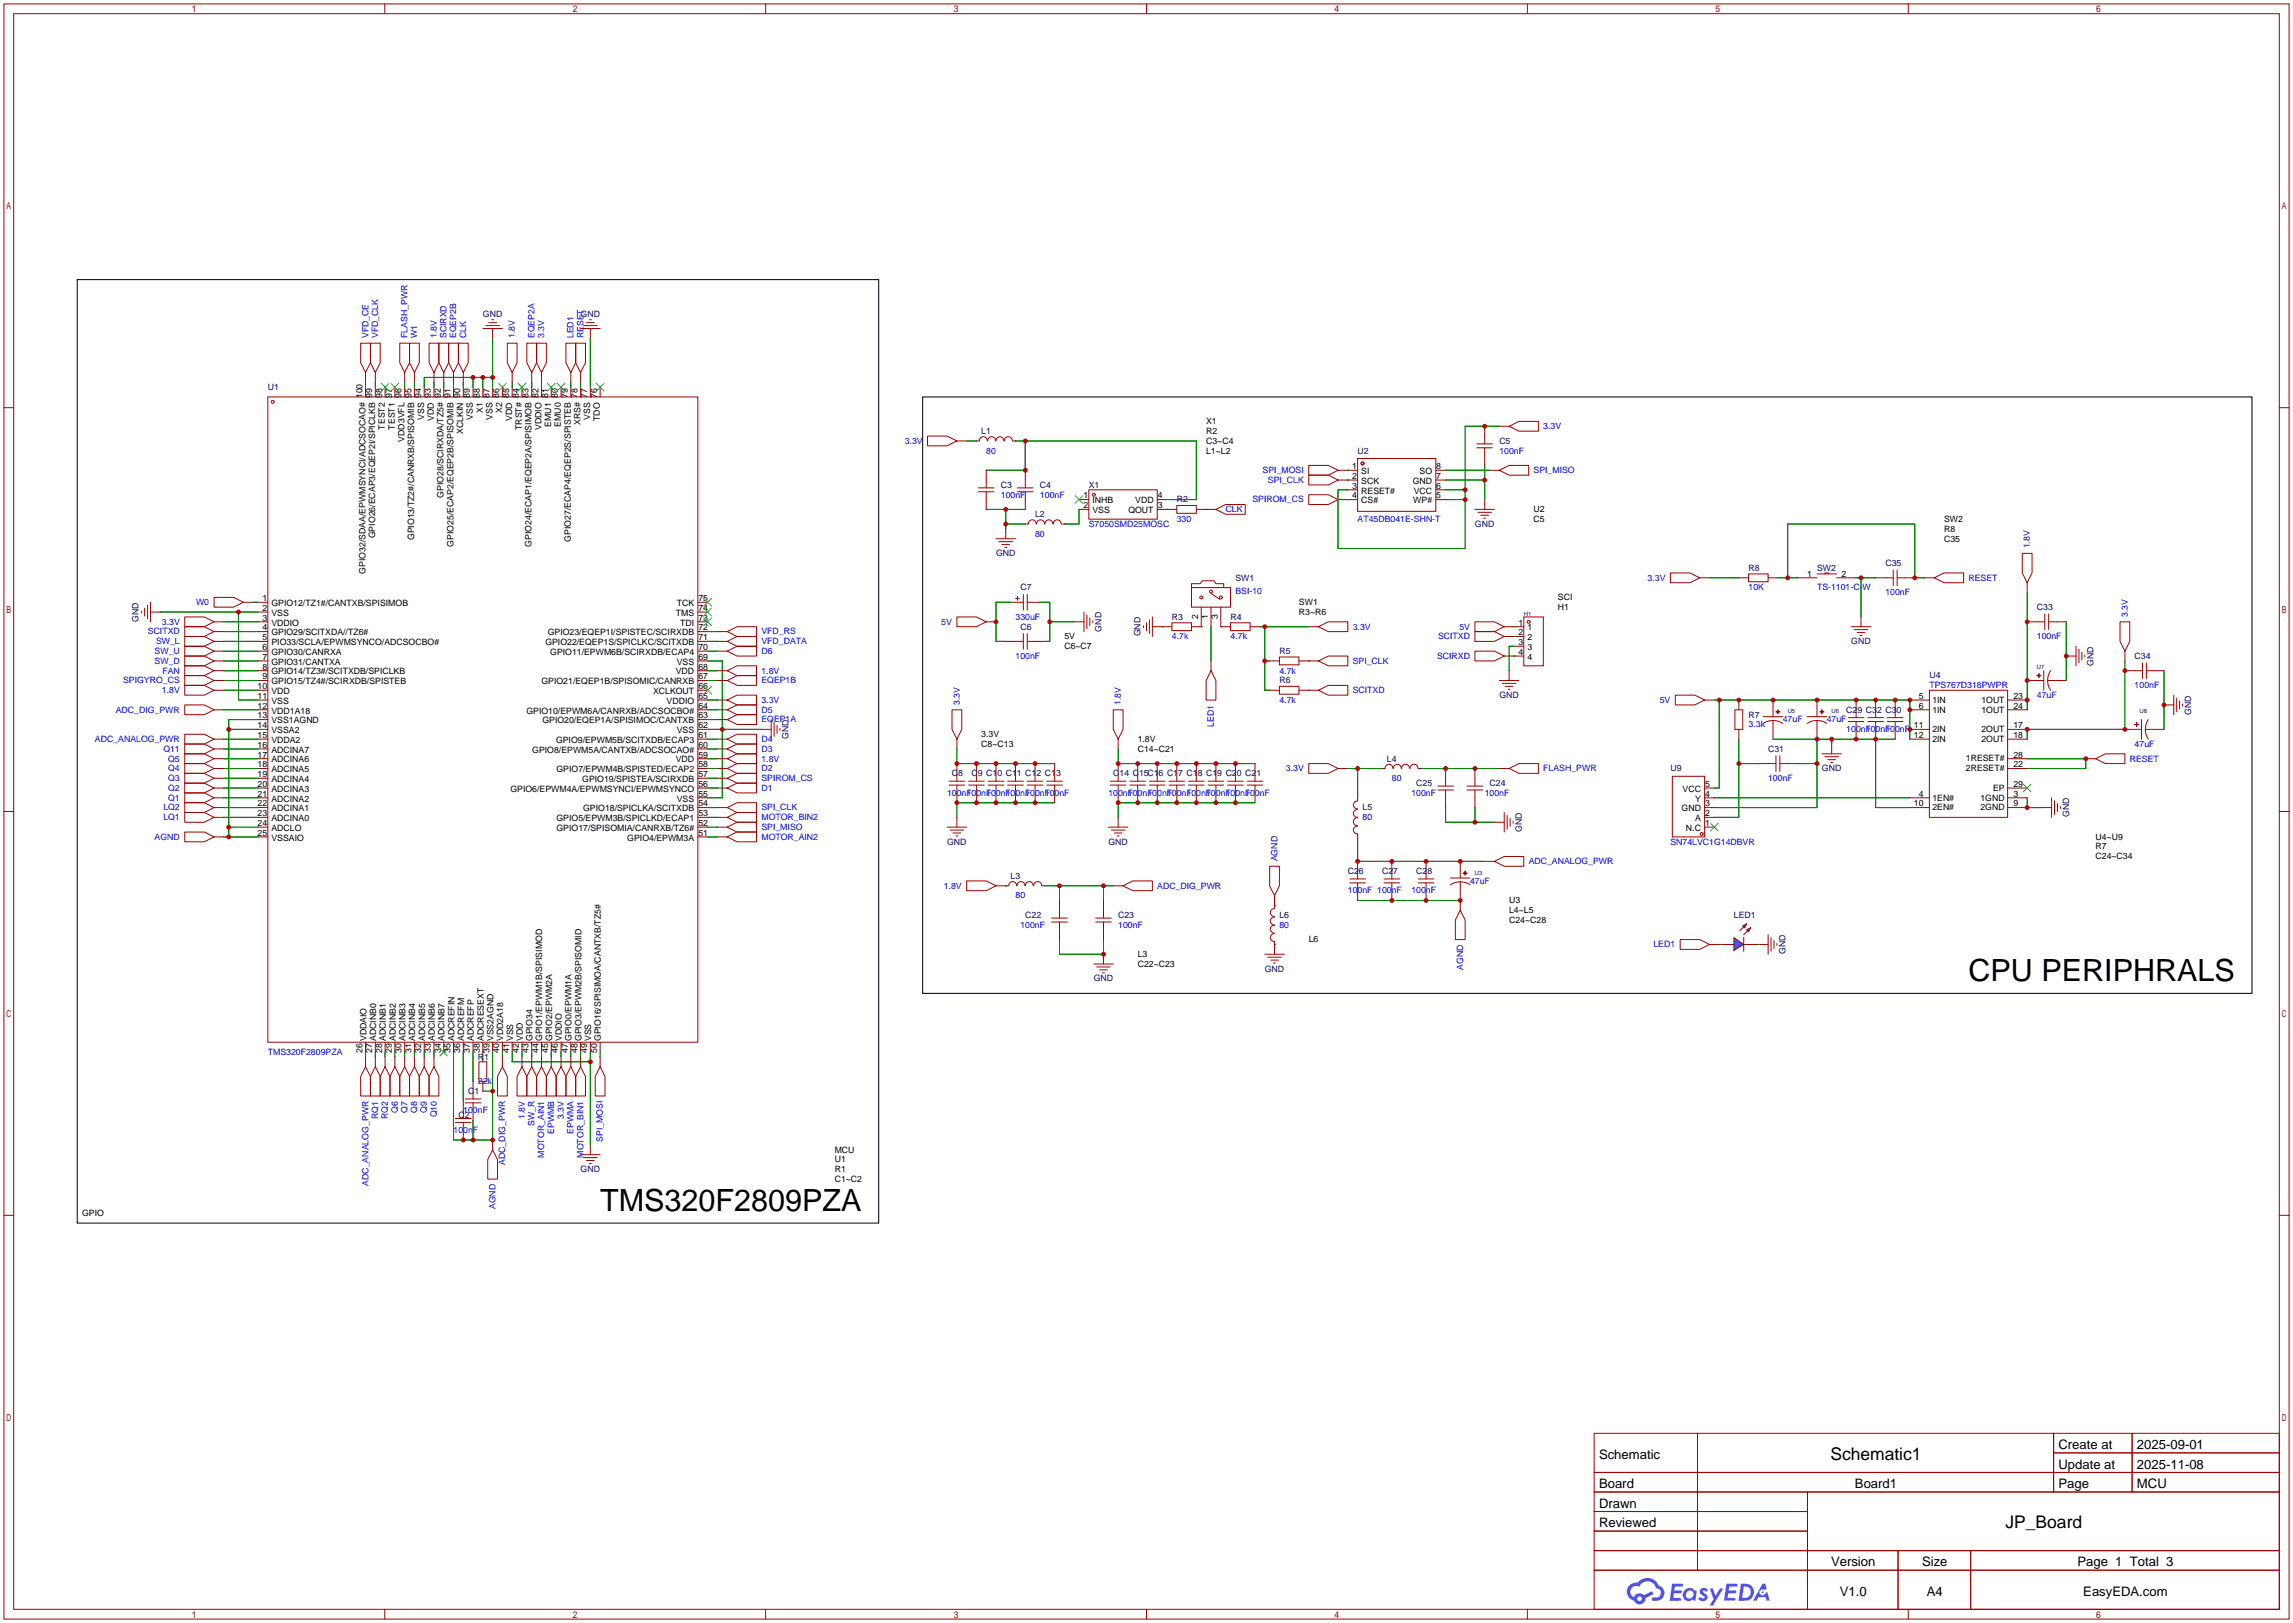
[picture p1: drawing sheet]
<svg xmlns="http://www.w3.org/2000/svg" width="596mm" height="422mm" viewBox="0 0 596 422" stroke-linecap="round" stroke-linejoin="round" font-family="sans-serif">
<defs><g id="words">
<g font-size="7.9">
<text x="511.6" y="254.9">CPU PERIPHRALS</text>
<text x="156" y="314.6">TMS320F2809PZA</text>
</g>
<g font-size="4.5">
<text x="475.7" y="379.3">Schematic1</text>
<text x="521.2" y="397">JP_Board</text>
</g>
<g font-size="3.4">
<text x="534.9" y="376.4">Create at</text>
<text x="555.3" y="376.4">2025-09-01</text>
<text x="415.5" y="379">Schematic</text>
<text x="534.9" y="381.5">Update at</text>
<text x="555.3" y="381.5">2025-11-08</text>
<text x="415.5" y="386.6">Board</text>
<text x="482" y="386.6">Board1</text>
<text x="534.9" y="386.6">Page</text>
<text x="555.3" y="386.6">MCU</text>
<text x="415.5" y="391.7">Drawn</text>
<text x="415.5" y="396.7">Reviewed</text>
<text x="475.8" y="406.9">Version</text>
<text x="499.5" y="406.9">Size</text>
<text x="539.9" y="406.9">Page 1 Total 3</text>
<text x="478.1" y="414.5">V1.0</text>
<text x="500.7" y="414.5">A4</text>
<text x="541.4" y="414.5">EasyEDA.com</text>
</g>
<g font-size="2.3" fill="#000080">
<text x="125.5" y="82.3">GND</text>
<text x="150.9" y="82.3">GND</text>
<text x="69.6" y="101.3">U1</text>
<text x="255" y="112.7">L1</text>
<text x="352.8" y="117.8">U2</text>
<text x="389.6" y="115.3">C5</text>
<text x="260.1" y="126.7">C3</text>
<text x="270.3" y="126.7">C4</text>
<text x="283" y="126.7">X1</text>
<text x="305.8" y="130.5">R2</text>
<text x="269" y="134.3">L2</text>
<text x="383.3" y="136.9">GND</text>
<text x="258.8" y="144.5">GND</text>
<text x="454.4" y="148.3">R8</text>
<text x="472.2" y="148.3">SW2</text>
<text x="490" y="147">C35</text>
<text x="265.2" y="153.4">C7</text>
<text x="321.1" y="150.8">SW1</text>
<text x="36" y="161.5" transform="rotate(-90 36 161.5)">GND</text>
<text x="304.5" y="161">R3</text>
<text x="319.8" y="161">R4</text>
<text x="529.3" y="158.5">C33</text>
<text x="265.2" y="163.5">C6</text>
<text x="286.2" y="164.1" transform="rotate(-90 286.2 164.1)">GND</text>
<text x="296.4" y="165.3" transform="rotate(-90 296.4 165.3)">GND</text>
<text x="481.1" y="167.4">GND</text>
<text x="332.5" y="169.9">R5</text>
<text x="544" y="173" transform="rotate(-90 544 173)">GND</text>
<text x="554.7" y="171.2">C34</text>
<text x="332.5" y="177.5">R6</text>
<text x="501.4" y="176.2">U4</text>
<text x="389.7" y="181.3">GND</text>
<text x="479.8" y="185.1">C29 C32 C30</text>
<text x="569.4" y="185.7" transform="rotate(-90 569.4 185.7)">GND</text>
<text x="454.4" y="186.4">R7</text>
<text x="204.9" y="192" transform="rotate(-90 204.9 192)">GND</text>
<text x="360.4" y="197.8">L4</text>
<text x="459.5" y="195.3">C31</text>
<text x="247.4" y="201.6">C8</text>
<text x="252.5" y="201.6">C9 C10 C11 C12 C13</text>
<text x="289.3" y="201.6">C14 C15C16 C17 C18 C19 C20 C21</text>
<text x="434.1" y="200.4">U9</text>
<text x="473.5" y="200.4">GND</text>
<text x="368" y="204.2">C25</text>
<text x="387.1" y="204.2">C24</text>
<text x="354.1" y="210.5">L5</text>
<text x="537.7" y="212.3" transform="rotate(-90 537.7 212.3)">GND</text>
<text x="246.1" y="219.4">GND</text>
<text x="288.1" y="219.4">GND</text>
<text x="395.4" y="216.1" transform="rotate(-90 395.4 216.1)">GND</text>
<text x="350.3" y="227">C26</text>
<text x="359.2" y="227">C27</text>
<text x="368" y="227">C28</text>
<text x="262.6" y="228.3">L3</text>
<text x="266.4" y="238.5">C22</text>
<text x="290.6" y="238.5">C23</text>
<text x="332.5" y="238.5">L6</text>
<text x="450.6" y="238.5">LED1</text>
<text x="464" y="247.9" transform="rotate(-90 464 247.9)">GND</text>
<text x="284.2" y="255">GND</text>
<text x="328.7" y="252.4">GND</text>
<text x="124.2" y="275.3">R1</text>
<text x="121.7" y="284.2">C1</text>
<text x="119.1" y="290.5">C2</text>
<text x="150.9" y="304.5">GND</text>
</g>
<g font-size="2.3" fill="#00f">
<text x="95.7" y="87.9" transform="rotate(-90 95.7 87.9)">VFD_CE</text>
<text x="98.3" y="87.9" transform="rotate(-90 98.3 87.9)">VFD_CLK</text>
<text x="105.9" y="87.9" transform="rotate(-90 105.9 87.9)">FLASH_PWR</text>
<text x="108.4" y="87.9" transform="rotate(-90 108.4 87.9)">W1</text>
<text x="113.5" y="87.9" transform="rotate(-90 113.5 87.9)">1.8V</text>
<text x="116" y="87.9" transform="rotate(-90 116 87.9)">SCIRXD</text>
<text x="118.6" y="87.9" transform="rotate(-90 118.6 87.9)">EQEP2B</text>
<text x="121.1" y="87.9" transform="rotate(-90 121.1 87.9)">CLK</text>
<text x="133.8" y="87.9" transform="rotate(-90 133.8 87.9)">1.8V</text>
<text x="138.9" y="87.9" transform="rotate(-90 138.9 87.9)">EQEP2A</text>
<text x="141.4" y="87.9" transform="rotate(-90 141.4 87.9)">3.3V</text>
<text x="149.1" y="87.9" transform="rotate(-90 149.1 87.9)">LED1</text>
<text x="151.6" y="87.9" transform="rotate(-90 151.6 87.9)">RESET</text>
<text x="401.1" y="111.5">3.3V</text>
<text x="235.1" y="115.3">3.3V</text>
<text x="256.3" y="117.8">80</text>
<text x="389.6" y="117.8">100nF</text>
<text x="328.1" y="122.9">SPI_MOSI</text>
<text x="329.5" y="125.4">SPI_CLK</text>
<text x="398.5" y="122.9">SPI_MISO</text>
<text x="260.1" y="129.3">100nF</text>
<text x="270.3" y="129.3">100nF</text>
<text x="325.5" y="130.5">SPIROM_CS</text>
<text x="283" y="136.9">S7050SMD25MOSC</text>
<text x="305.8" y="135.6">330</text>
<text x="318.5" y="133.1">CLK</text>
<text x="352.8" y="135.6">AT45DB041E-SHN-T</text>
<text x="269" y="139.4">80</text>
<text x="527.5" y="142.5" transform="rotate(-90 527.5 142.5)">1.8V</text>
<text x="321.1" y="154.4">BSI-10</text>
<text x="428.2" y="150.8">3.3V</text>
<text x="454.4" y="153.4">10K</text>
<text x="472.2" y="153.4">TS-1101-C-W</text>
<text x="490" y="154.7">100nF</text>
<text x="511.6" y="150.8">RESET</text>
<text x="51" y="157.2">W0</text>
<text x="263.9" y="161">330uF</text>
<text x="552.9" y="160.3" transform="rotate(-90 552.9 160.3)">3.3V</text>
<text x="38.4" y="164.8">SCITXD</text>
<text x="40.6" y="167.4">SW_L</text>
<text x="42.1" y="162.3">3.3V</text>
<text x="197.9" y="164.8">VFD_RS</text>
<text x="197.9" y="167.4">VFD_DATA</text>
<text x="244.6" y="162.3">5V</text>
<text x="304.5" y="166.1">4.7k</text>
<text x="319.8" y="166.1">4.7k</text>
<text x="351.5" y="163.5">3.3V</text>
<text x="373.7" y="166.1">SCITXD</text>
<text x="379.2" y="163.5">5V</text>
<text x="529.3" y="166.1">100nF</text>
<text x="40.2" y="169.9">SW_U</text>
<text x="40.2" y="172.4">SW_D</text>
<text x="197.9" y="169.9">D6</text>
<text x="263.9" y="171.2">100nF</text>
<text x="351.5" y="172.4">SPI_CLK</text>
<text x="373.4" y="171.2">SCIRXD</text>
<text x="32" y="177.5">SPIGYRO_CS</text>
<text x="42.2" y="175">FAN</text>
<text x="197.9" y="177.5">EQEP1B</text>
<text x="197.9" y="175">1.8V</text>
<text x="332.5" y="175">4.7k</text>
<text x="501.4" y="178.8">TPS767D318PWPR</text>
<text x="554.7" y="178.8">100nF</text>
<text x="30.1" y="185.1">ADC_DIG_PWR</text>
<text x="42.1" y="180.1">1.8V</text>
<text x="197.9" y="182.6">3.3V</text>
<text x="197.9" y="185.1">D5</text>
<text x="249.4" y="183.1" transform="rotate(-90 249.4 183.1)">3.3V</text>
<text x="291.3" y="183.1" transform="rotate(-90 291.3 183.1)">1.8V</text>
<text x="332.5" y="182.6">4.7k</text>
<text x="351.5" y="180.1">SCITXD</text>
<text x="431.3" y="182.6">5V</text>
<text x="529.3" y="181.3">47uF</text>
<text x="197.9" y="187.7">EQEP1A</text>
<text x="315.4" y="188.8" transform="rotate(-90 315.4 188.8)">LED1</text>
<text x="454.4" y="188.9">3.3k</text>
<text x="463.3" y="187.7">47uF</text>
<text x="474.7" y="187.7">47uF</text>
<text x="479.8" y="190.2">100nF</text>
<text x="484.9" y="190.2">100nF</text>
<text x="490" y="190.2">100nF</text>
<text x="24.7" y="192.8">ADC_ANALOG_PWR</text>
<text x="42.4" y="195.3">Q11</text>
<text x="43.7" y="197.8">Q5</text>
<text x="197.9" y="197.8">1.8V</text>
<text x="197.9" y="195.3">D3</text>
<text x="197.9" y="192.8">D4</text>
<text x="553.5" y="197.8">RESET</text>
<text x="554.7" y="194">47uF</text>
<text x="43.7" y="202.9">Q3</text>
<text x="43.7" y="200.4">Q4</text>
<text x="197.9" y="202.9">SPIROM_CS</text>
<text x="197.9" y="200.4">D2</text>
<text x="334.2" y="200.4">3.3V</text>
<text x="361.7" y="202.9">80</text>
<text x="401.1" y="200.4">FLASH_PWR</text>
<text x="459.5" y="202.9">100nF</text>
<text x="43.7" y="208">Q1</text>
<text x="43.7" y="205.5">Q2</text>
<text x="197.9" y="205.5">D1</text>
<text x="246.1" y="206.7">100nF</text>
<text x="251.2" y="206.7">100nF</text>
<text x="256.3" y="206.7">100nF</text>
<text x="261.4" y="206.7">100nF</text>
<text x="266.4" y="206.7">100nF</text>
<text x="271.5" y="206.7">100nF</text>
<text x="288" y="206.7">100nF</text>
<text x="293.1" y="206.7">100nF</text>
<text x="298.2" y="206.7">100nF</text>
<text x="303.3" y="206.7">100nF</text>
<text x="308.4" y="206.7">100nF</text>
<text x="313.4" y="206.7">100nF</text>
<text x="318.5" y="206.7">100nF</text>
<text x="323.6" y="206.7">100nF</text>
<text x="366.8" y="206.7">100nF</text>
<text x="385.8" y="206.7">100nF</text>
<text x="42.4" y="210.5">LQ2</text>
<text x="42.4" y="213.1">LQ1</text>
<text x="197.9" y="215.6">SPI_MISO</text>
<text x="197.9" y="210.5">SPI_CLK</text>
<text x="197.9" y="213.1">MOTOR_BIN2</text>
<text x="354.1" y="213.1">80</text>
<text x="40.2" y="218.2">AGND</text>
<text x="197.9" y="218.2">MOTOR_AIN2</text>
<text x="434.1" y="219.4">SN74LVC1G14DBVR</text>
<text x="331.9" y="223.8" transform="rotate(-90 331.9 223.8)">AGND</text>
<text x="397.3" y="224.5">ADC_ANALOG_PWR</text>
<text x="245.3" y="230.9">1.8V</text>
<text x="263.9" y="233.4">80</text>
<text x="300.7" y="230.9">ADC_DIG_PWR</text>
<text x="350.3" y="232.1">100nF 100nF</text>
<text x="366.8" y="232.1">100nF</text>
<text x="382" y="229.6">47uF</text>
<text x="265.2" y="241">100nF</text>
<text x="290.6" y="241">100nF</text>
<text x="332.5" y="241">80</text>
<text x="380.2" y="251.9" transform="rotate(-90 380.2 251.9)">AGND</text>
<text x="429.7" y="246.1">LED1</text>
<text x="69.6" y="274">TMS320F2809PZA</text>
<text x="124.2" y="281.7">22k</text>
<text x="98.3" y="290.7" transform="rotate(-90 98.3 290.7)">RQ1</text>
<text x="100.8" y="290.7" transform="rotate(-90 100.8 290.7)">RQ2</text>
<text x="103.3" y="289" transform="rotate(-90 103.3 289)">Q6</text>
<text x="105.9" y="289" transform="rotate(-90 105.9 289)">Q7</text>
<text x="108.4" y="289" transform="rotate(-90 108.4 289)">Q8</text>
<text x="111" y="289" transform="rotate(-90 111 289)">Q9</text>
<text x="113.5" y="290.3" transform="rotate(-90 113.5 290.3)">Q10</text>
<text x="120.4" y="289.3">100nF</text>
<text x="136.4" y="290.7" transform="rotate(-90 136.4 290.7)">1.8V</text>
<text x="138.9" y="292.6" transform="rotate(-90 138.9 292.6)">SW_R</text>
<text x="146.5" y="290.7" transform="rotate(-90 146.5 290.7)">3.3V</text>
<text x="117.9" y="294.4">100nF</text>
<text x="144" y="294.6" transform="rotate(-90 144 294.6)">EPWMB</text>
<text x="149.1" y="294.6" transform="rotate(-90 149.1 294.6)">EPWMA</text>
<text x="156.7" y="296.7" transform="rotate(-90 156.7 296.7)">SPI_MOSI</text>
<text x="131.3" y="302.6" transform="rotate(-90 131.3 302.6)">ADC_DIG_PWR</text>
<text x="141.4" y="300.7" transform="rotate(-90 141.4 300.7)">MOTOR_AIN1</text>
<text x="151.6" y="300.7" transform="rotate(-90 151.6 300.7)">MOTOR_BIN1</text>
<text x="95.7" y="308.1" transform="rotate(-90 95.7 308.1)">ADC_ANALOG_PWR</text>
<text x="128.7" y="314.1" transform="rotate(-90 128.7 314.1)">AGND</text>
</g>
<g font-size="2.3">
<text x="94.2" y="103.5" transform="rotate(-90 94.2 103.5)">100</text>
<text x="96.7" y="103.5" transform="rotate(-90 96.7 103.5)">99</text>
<text x="99.3" y="103.5" transform="rotate(-90 99.3 103.5)">98</text>
<text x="101.8" y="103.5" transform="rotate(-90 101.8 103.5)">97</text>
<text x="104.4" y="103.5" transform="rotate(-90 104.4 103.5)">96</text>
<text x="106.9" y="103.5" transform="rotate(-90 106.9 103.5)">95</text>
<text x="109.4" y="103.5" transform="rotate(-90 109.4 103.5)">94</text>
<text x="112" y="103.5" transform="rotate(-90 112 103.5)">93</text>
<text x="114.5" y="103.5" transform="rotate(-90 114.5 103.5)">92</text>
<text x="117.1" y="103.5" transform="rotate(-90 117.1 103.5)">91</text>
<text x="119.6" y="103.5" transform="rotate(-90 119.6 103.5)">90</text>
<text x="122.1" y="103.5" transform="rotate(-90 122.1 103.5)">89</text>
<text x="124.7" y="103.5" transform="rotate(-90 124.7 103.5)">88</text>
<text x="125.4" y="107.3" transform="rotate(-90 125.4 107.3)">X1</text>
<text x="127.2" y="103.5" transform="rotate(-90 127.2 103.5)">87</text>
<text x="129.8" y="103.5" transform="rotate(-90 129.8 103.5)">86</text>
<text x="130.5" y="107.3" transform="rotate(-90 130.5 107.3)">X2</text>
<text x="132.3" y="103.5" transform="rotate(-90 132.3 103.5)">85</text>
<text x="134.8" y="103.5" transform="rotate(-90 134.8 103.5)">84</text>
<text x="137.4" y="103.5" transform="rotate(-90 137.4 103.5)">83</text>
<text x="139.9" y="103.5" transform="rotate(-90 139.9 103.5)">82</text>
<text x="142.5" y="103.5" transform="rotate(-90 142.5 103.5)">81</text>
<text x="145" y="103.5" transform="rotate(-90 145 103.5)">80</text>
<text x="147.5" y="103.5" transform="rotate(-90 147.5 103.5)">79</text>
<text x="150.1" y="103.5" transform="rotate(-90 150.1 103.5)">78</text>
<text x="152.6" y="103.5" transform="rotate(-90 152.6 103.5)">77</text>
<text x="155.2" y="103.5" transform="rotate(-90 155.2 103.5)">76</text>
<text x="100" y="111.6" transform="rotate(-90 100 111.6)">TEST2</text>
<text x="102.6" y="111.6" transform="rotate(-90 102.6 111.6)">TEST1</text>
<text x="110.2" y="109.1" transform="rotate(-90 110.2 109.1)">VSS</text>
<text x="112.7" y="109.3" transform="rotate(-90 112.7 109.3)">VDD</text>
<text x="120.4" y="112.7" transform="rotate(-90 120.4 112.7)">XCLKIN</text>
<text x="122.9" y="109.1" transform="rotate(-90 122.9 109.1)">VSS</text>
<text x="128" y="109.1" transform="rotate(-90 128 109.1)">VSS</text>
<text x="133.1" y="109.3" transform="rotate(-90 133.1 109.3)">VDD</text>
<text x="135.6" y="111.7" transform="rotate(-90 135.6 111.7)">TRST#</text>
<text x="140.7" y="111.7" transform="rotate(-90 140.7 111.7)">VDDIO</text>
<text x="143.2" y="110.8" transform="rotate(-90 143.2 110.8)">EMU1</text>
<text x="145.8" y="110.8" transform="rotate(-90 145.8 110.8)">EMU0</text>
<text x="150.8" y="110.5" transform="rotate(-90 150.8 110.5)">XRS#</text>
<text x="153.4" y="109.1" transform="rotate(-90 153.4 109.1)">VSS</text>
<text x="155.9" y="109.3" transform="rotate(-90 155.9 109.3)">TDO</text>
<text x="313.4" y="110.2">X1</text>
<text x="313.4" y="112.7">R2</text>
<text x="105.1" y="114.8" transform="rotate(-90 105.1 114.8)">VDD3VFL</text>
<text x="313.4" y="115.3">C3~C4</text>
<text x="313.4" y="117.8">L1~L2</text>
<text x="351.4" y="121.9">1</text>
<text x="351.4" y="124.4">2</text>
<text x="353.7" y="123.1">SI</text>
<text x="353.7" y="125.7">SCK</text>
<text x="367.1" y="125.7">GND</text>
<text x="368.9" y="123.1">SO</text>
<text x="373.3" y="124.4">7</text>
<text x="373.3" y="121.9">8</text>
<text x="115.3" y="129.4" transform="rotate(-90 115.3 129.4)">GPIO28/SCIRXDA/TZ5#</text>
<text x="281.6" y="129.5">1</text>
<text x="283.9" y="130.8">INHB</text>
<text x="295" y="130.8">VDD</text>
<text x="300.9" y="129.5">4</text>
<text x="351.4" y="126.9">3</text>
<text x="351.4" y="129.5">4</text>
<text x="353.7" y="128.2">RESET#</text>
<text x="353.7" y="130.8">CS#</text>
<text x="367.3" y="130.8">WP#</text>
<text x="367.4" y="128.2">VCC</text>
<text x="373.3" y="129.5">5</text>
<text x="373.3" y="126.9">6</text>
<text x="281.6" y="132">2</text>
<text x="283.9" y="133.3">VSS</text>
<text x="293.2" y="133.3">QOUT</text>
<text x="300.9" y="132">3</text>
<text x="398.5" y="133.1">U2</text>
<text x="398.5" y="135.6">C5</text>
<text x="505.2" y="135.6">SW2</text>
<text x="97.5" y="139.8" transform="rotate(-90 97.5 139.8)">GPIO26/ECAP3/EQEP2I/SPICLKB</text>
<text x="107.7" y="140.3" transform="rotate(-90 107.7 140.3)">GPIO13/TZ2#/CANRXB/SPISOMIB</text>
<text x="117.8" y="142.1" transform="rotate(-90 117.8 142.1)">GPIO25/ECAP2/EQEP2B/SPISOMIB</text>
<text x="138.1" y="142.1" transform="rotate(-90 138.1 142.1)">GPIO24/ECAP1/EQEP2A/SPISIMOB</text>
<text x="148.3" y="140.7" transform="rotate(-90 148.3 140.7)">GPIO27/ECAP4/EQEP2S/SPISTEB</text>
<text x="505.2" y="138.1">R8</text>
<text x="505.2" y="140.7">C35</text>
<text x="95" y="149" transform="rotate(-90 95 149)">GPIO32/SDAA/EPWMSYNCI/ADCSOCAO#</text>
<text x="469.7" y="149.8">1</text>
<text x="478.5" y="149.8">2</text>
<text x="404.9" y="155.9">SCI</text>
<text x="68.2" y="156.2">1</text>
<text x="68.2" y="158.7">2</text>
<text x="68.2" y="161.2">3</text>
<text x="70.5" y="157.4">GPIO12/TZ1#/CANTXB/SPISIMOB</text>
<text x="70.5" y="160">VSS</text>
<text x="175.6" y="160">TMS</text>
<text x="175.9" y="157.4">TCK</text>
<text x="181.5" y="161.2">73</text>
<text x="181.5" y="158.7">74</text>
<text x="181.5" y="156.2">75</text>
<text x="311.4" y="160.8" transform="rotate(-90 311.4 160.8)">2</text>
<text x="313.9" y="160.8" transform="rotate(-90 313.9 160.8)">1</text>
<text x="316.4" y="160.8" transform="rotate(-90 316.4 160.8)">3</text>
<text x="337.6" y="157.2">SW1</text>
<text x="337.6" y="159.7">R3~R6</text>
<text x="404.9" y="158.5">H1</text>
<text x="68.2" y="163.8">4</text>
<text x="68.2" y="166.3">5</text>
<text x="70.5" y="162.5">VDDIO</text>
<text x="70.5" y="165">GPIO29/SCITXDA//TZ6#</text>
<text x="70.5" y="167.6">PIO33/SCLA/EPWMSYNCO/ADCSOCBO#</text>
<text x="141.7" y="167.6">GPIO22/EQEP1S/SPICLKC/SCITXDB</text>
<text x="142.4" y="165">GPIO23/EQEP1I/SPISTEC/SCIRXDB</text>
<text x="176.8" y="162.5">TDI</text>
<text x="181.5" y="166.3">71</text>
<text x="181.5" y="163.8">72</text>
<text x="276.6" y="166.1">5V</text>
<text x="394.6" y="162.5">1</text>
<text x="394.6" y="165">2</text>
<text x="394.6" y="167.6">3</text>
<text x="396.9" y="163.8">1</text>
<text x="396.9" y="166.3">2</text>
<text x="68.2" y="168.9">6</text>
<text x="68.2" y="171.4">7</text>
<text x="68.2" y="173.9">8</text>
<text x="70.5" y="170.1">GPIO30/CANRXA</text>
<text x="70.5" y="172.7">GPIO31/CANTXA</text>
<text x="143" y="170.1">GPIO11/EPWM6B/SCIRXDB/ECAP4</text>
<text x="175.9" y="172.7">VSS</text>
<text x="181.5" y="173.9">68</text>
<text x="181.5" y="171.4">69</text>
<text x="181.5" y="168.9">70</text>
<text x="276.6" y="168.6">C6~C7</text>
<text x="394.6" y="170.1">4</text>
<text x="396.9" y="168.9">3</text>
<text x="396.9" y="171.4">4</text>
<text x="66.9" y="179">10</text>
<text x="68.2" y="176.5">9</text>
<text x="70.5" y="175.2">GPIO14/TZ3#/SCITXDB/SPICLKB</text>
<text x="70.5" y="177.7">GPIO15/TZ4#/SCIRXDB/SPISTEB</text>
<text x="140.7" y="177.7">GPIO21/EQEP1B/SPISOMIC/CANRXB</text>
<text x="175.6" y="175.2">VDD</text>
<text x="181.5" y="179">66</text>
<text x="181.5" y="176.5">67</text>
<text x="66.9" y="181.6">11</text>
<text x="66.9" y="184.1">12</text>
<text x="70.5" y="180.3">VDD</text>
<text x="70.5" y="182.8">VSS</text>
<text x="70.5" y="185.4">VDD1A18</text>
<text x="136.8" y="185.4">GPIO10/EPWM6A/CANRXB/ADCSOCBO#</text>
<text x="169.7" y="180.3">XCLKOUT</text>
<text x="173.2" y="182.8">VDDIO</text>
<text x="181.5" y="184.1">64</text>
<text x="181.5" y="181.6">65</text>
<text x="498.6" y="181.6">5</text>
<text x="498.6" y="184.1">6</text>
<text x="502.2" y="182.6">1IN</text>
<text x="502.2" y="185.1">1IN</text>
<text x="514.9" y="182.6">1OUT</text>
<text x="514.9" y="185.1">1OUT</text>
<text x="523.2" y="181.6">23</text>
<text x="523.2" y="184.1">24</text>
<text x="66.9" y="186.6">13</text>
<text x="66.9" y="189.2">14</text>
<text x="66.9" y="191.7">15</text>
<text x="70.5" y="187.9">VSS1AGND</text>
<text x="70.5" y="190.4">VSSA2</text>
<text x="141" y="187.9">GPIO20/EQEP1A/SPISIMOC/CANTXB</text>
<text x="175.9" y="190.4">VSS</text>
<text x="181.5" y="191.7">61</text>
<text x="181.5" y="189.2">62</text>
<text x="181.5" y="186.6">63</text>
<text x="255" y="191.5">3.3V</text>
<text x="497.3" y="189.2">11</text>
<text x="497.3" y="191.7">12</text>
<text x="502.2" y="190.2">2IN</text>
<text x="514.9" y="190.2">2OUT</text>
<text x="523.2" y="189.2">17</text>
<text x="523.2" y="191.7">18</text>
<text x="66.9" y="194.3">16</text>
<text x="66.9" y="196.8">17</text>
<text x="70.5" y="193">VDDA2</text>
<text x="70.5" y="195.5">ADCINA7</text>
<text x="138.3" y="195.5">GPIO8/EPWM5A/CANTXB/ADCSOCAO#</text>
<text x="144.5" y="193">GPIO9/EPWM5B/SCITXDB/ECAP3</text>
<text x="181.5" y="196.8">59</text>
<text x="181.5" y="194.3">60</text>
<text x="255" y="194">C8~C13</text>
<text x="295.7" y="192.8">1.8V</text>
<text x="295.7" y="195.3">C14~C21</text>
<text x="502.2" y="192.7">2IN</text>
<text x="510.9" y="197.8">1RESET#</text>
<text x="514.9" y="192.7">2OUT</text>
<text x="523.2" y="196.8">28</text>
<text x="66.9" y="199.3">18</text>
<text x="66.9" y="201.9">19</text>
<text x="70.5" y="198.1">ADCINA6</text>
<text x="70.5" y="200.6">ADCINA5</text>
<text x="70.5" y="203.1">ADCINA4</text>
<text x="144.6" y="200.6">GPIO7/EPWM4B/SPISTED/ECAP2</text>
<text x="151.3" y="203.1">GPIO19/SPISTEA/SCIRXDB</text>
<text x="175.6" y="198.1">VDD</text>
<text x="181.5" y="201.9">57</text>
<text x="181.5" y="199.3">58</text>
<text x="510.9" y="200.3">2RESET#</text>
<text x="523.2" y="199.3">22</text>
<text x="66.9" y="204.4">20</text>
<text x="66.9" y="207">21</text>
<text x="66.9" y="209.5">22</text>
<text x="70.5" y="205.7">ADCINA3</text>
<text x="70.5" y="208.2">ADCINA2</text>
<text x="132.7" y="205.7">GPIO6/EPWM4A/EPWMSYNCI/EPWMSYNCO</text>
<text x="175.9" y="208.2">VSS</text>
<text x="181.5" y="209.5">54</text>
<text x="181.5" y="207">55</text>
<text x="181.5" y="204.4">56</text>
<text x="437.3" y="205.7">VCC</text>
<text x="440.5" y="208.2">Y</text>
<text x="443.1" y="209.5">3</text>
<text x="443.1" y="207">4</text>
<text x="443.1" y="204.4">5</text>
<text x="497.3" y="209.5">10</text>
<text x="498.6" y="207">4</text>
<text x="502.2" y="208">1EN#</text>
<text x="514.7" y="208">1GND</text>
<text x="517.9" y="205.4">EP</text>
<text x="523.2" y="207">3</text>
<text x="523.2" y="209.5">9</text>
<text x="523.2" y="204.4">29</text>
<text x="66.9" y="212">23</text>
<text x="66.9" y="214.6">24</text>
<text x="70.5" y="210.8">ADCINA1</text>
<text x="70.5" y="213.3">ADCINA0</text>
<text x="70.5" y="215.8">ADCLO</text>
<text x="144.6" y="215.8">GPIO17/SPISOMIA/CANRXB/TZ6#</text>
<text x="144.6" y="213.3">GPIO5/EPWM3B/SPICLKD/ECAP1</text>
<text x="151.6" y="210.8">GPIO18/SPICLKA/SCITXDB</text>
<text x="181.5" y="214.6">52</text>
<text x="181.5" y="212">53</text>
<text x="437" y="210.8">GND</text>
<text x="438.1" y="215.8">N.C</text>
<text x="440.5" y="213.3">A</text>
<text x="443.1" y="214.6">1</text>
<text x="443.1" y="212">2</text>
<text x="502.2" y="210.5">2EN#</text>
<text x="514.7" y="210.5">2GND</text>
<text x="66.9" y="217.1">25</text>
<text x="70.5" y="218.4">VSSAIO</text>
<text x="163" y="218.4">GPIO4/EPWM3A</text>
<text x="181.5" y="217.1">51</text>
<text x="544.6" y="218.2">U4~U9</text>
<text x="544.6" y="220.7">R7</text>
<text x="544.6" y="223.2">C24~C34</text>
<text x="392.2" y="234.7">U3</text>
<text x="392.2" y="237.2">L4~L5</text>
<text x="392.2" y="239.7">C24~C28</text>
<text x="340.1" y="244.8">L6</text>
<text x="295.7" y="248.6">L3</text>
<text x="295.7" y="251.2">C22~C23</text>
<text x="94.2" y="273.6" transform="rotate(-90 94.2 273.6)">26</text>
<text x="95.2" y="270.5" transform="rotate(-90 95.2 270.5)">VDDAIO</text>
<text x="96.7" y="273.6" transform="rotate(-90 96.7 273.6)">27</text>
<text x="97.8" y="270.5" transform="rotate(-90 97.8 270.5)">ADCINB0</text>
<text x="99.3" y="273.6" transform="rotate(-90 99.3 273.6)">28</text>
<text x="100.3" y="270.5" transform="rotate(-90 100.3 270.5)">ADCINB1</text>
<text x="101.8" y="273.6" transform="rotate(-90 101.8 273.6)">29</text>
<text x="102.8" y="270.5" transform="rotate(-90 102.8 270.5)">ADCINB2</text>
<text x="104.4" y="273.6" transform="rotate(-90 104.4 273.6)">30</text>
<text x="105.4" y="270.5" transform="rotate(-90 105.4 270.5)">ADCINB3</text>
<text x="106.9" y="273.6" transform="rotate(-90 106.9 273.6)">31</text>
<text x="107.9" y="270.5" transform="rotate(-90 107.9 270.5)">ADCINB4</text>
<text x="109.4" y="273.6" transform="rotate(-90 109.4 273.6)">32</text>
<text x="110.5" y="270.5" transform="rotate(-90 110.5 270.5)">ADCINB5</text>
<text x="112" y="273.6" transform="rotate(-90 112 273.6)">33</text>
<text x="113" y="270.5" transform="rotate(-90 113 270.5)">ADCINB6</text>
<text x="114.5" y="273.6" transform="rotate(-90 114.5 273.6)">34</text>
<text x="115.5" y="270.5" transform="rotate(-90 115.5 270.5)">ADCINB7</text>
<text x="117.1" y="273.6" transform="rotate(-90 117.1 273.6)">35</text>
<text x="118.1" y="270.5" transform="rotate(-90 118.1 270.5)">ADCREFIN</text>
<text x="119.6" y="273.6" transform="rotate(-90 119.6 273.6)">36</text>
<text x="120.6" y="270.5" transform="rotate(-90 120.6 270.5)">ADCREFM</text>
<text x="122.1" y="273.6" transform="rotate(-90 122.1 273.6)">37</text>
<text x="123.2" y="270.5" transform="rotate(-90 123.2 270.5)">ADCREFP</text>
<text x="124.7" y="273.6" transform="rotate(-90 124.7 273.6)">38</text>
<text x="125.7" y="270.5" transform="rotate(-90 125.7 270.5)">ADCRESEXT</text>
<text x="127.2" y="273.6" transform="rotate(-90 127.2 273.6)">39</text>
<text x="128.2" y="270.5" transform="rotate(-90 128.2 270.5)">VSS2AGND</text>
<text x="129.8" y="273.6" transform="rotate(-90 129.8 273.6)">40</text>
<text x="130.8" y="270.5" transform="rotate(-90 130.8 270.5)">VDD2A18</text>
<text x="132.3" y="273.6" transform="rotate(-90 132.3 273.6)">41</text>
<text x="133.3" y="270.5" transform="rotate(-90 133.3 270.5)">VSS</text>
<text x="134.8" y="273.6" transform="rotate(-90 134.8 273.6)">42</text>
<text x="135.9" y="270.5" transform="rotate(-90 135.9 270.5)">VDD</text>
<text x="137.4" y="273.6" transform="rotate(-90 137.4 273.6)">43</text>
<text x="138.4" y="270.5" transform="rotate(-90 138.4 270.5)">GPIO34</text>
<text x="139.9" y="273.6" transform="rotate(-90 139.9 273.6)">44</text>
<text x="140.9" y="270.5" transform="rotate(-90 140.9 270.5)">GPIO1/EPWM1B/SPISIMOD</text>
<text x="142.5" y="273.6" transform="rotate(-90 142.5 273.6)">45</text>
<text x="143.5" y="270.5" transform="rotate(-90 143.5 270.5)">GPIO2/EPWM2A</text>
<text x="145" y="273.6" transform="rotate(-90 145 273.6)">46</text>
<text x="146" y="270.5" transform="rotate(-90 146 270.5)">VDDIO</text>
<text x="147.5" y="273.6" transform="rotate(-90 147.5 273.6)">47</text>
<text x="148.6" y="270.5" transform="rotate(-90 148.6 270.5)">GPIO0/EPWM1A</text>
<text x="150.1" y="273.6" transform="rotate(-90 150.1 273.6)">48</text>
<text x="151.1" y="270.5" transform="rotate(-90 151.1 270.5)">GPIO3/EPWM2B/SPISOMID</text>
<text x="152.6" y="273.6" transform="rotate(-90 152.6 273.6)">49</text>
<text x="153.6" y="270.5" transform="rotate(-90 153.6 270.5)">VSS</text>
<text x="155.2" y="273.6" transform="rotate(-90 155.2 273.6)">50</text>
<text x="156.2" y="270.5" transform="rotate(-90 156.2 270.5)">GPIO16/SPISIMOA/CANTXB/TZ5#</text>
<text x="216.9" y="299.4">MCU</text>
<text x="216.9" y="302">U1</text>
<text x="216.9" y="304.5">R1</text>
<text x="216.9" y="307.1">C1~C2</text>
<text x="21.3" y="315.9">GPIO</text>
</g>
<g font-size="1.5" fill="#000080">
<text x="396" y="159.9">H1</text>
<text x="529.3" y="173.9">U7</text>
<text x="464.6" y="185.3">U5</text>
<text x="476" y="185.3">U6</text>
<text x="556" y="185.3">U8</text>
<text x="383.3" y="227.2">U3</text>
</g>
</g></defs>
<g fill="none" stroke="#a10000" stroke-width=".26">
<path d="M1 1h593.9v419.6h-593.9zM3.6 3.6h588.7v414.5h-588.7zM100 1v2.6M199 1v2.6M297.9 1v2.6M396.9 1v2.6M495.9 1v2.6M1 105.9h2.6M592.3 105.9h2.6M1 210.8h2.6M592.3 210.8h2.6M1 315.7h2.6"/>
<path d="M592.3 315.7h2.6M414.3 372.4h178v45.7h-178zM441.1 372.4v35.5M533.7 372.4v15.2M533.7 377.4h58.6M554.1 372.4v15.2M414.3 382.5h178M414.3 387.6h178M414.3 392.7h55.4M414.3 397.8h55.4M469.7 387.6v30.5M100 418.1v2.5"/>
<path d="M199 418.1v2.5M297.9 418.1v2.5M396.9 418.1v2.5M414.3 402.8h178M414.3 407.9h178M493.2 402.8v15.3M495.9 418.1v2.5M512.1 402.8v15.3"/>
</g>
<g fill="#5487ff">
<path d="M442 412.8a1.3 1.3 0 0 1 1.9 .2l-.4 .7a.47 .47 0 0 0-.4-.5 .47 .47 0 0 0-.6 .3l.2 .1a1.28 1.28 0 0 1 .7 2.1 1.53 1.53 0 0 1-2.1-.3l.5-.6 .8 .4a.31 .31 0 0 0 .3-.2 .31 .31 0 0 0-.3-.4 1.12 1.12 0 0 1-.6-1.8z"/>
<path d="M444.3 412.6h.8l.7 1.9 1.2-1.9h.9l-2.7 4.5h-.9l1-1.7z"/>
<path d="M434.5 411.4h2.5a.4 .4 0 0 1 .4 .4 .4 .4 0 0 1-.4 .4h-1.7l-.1 .9h1.6l.3 .2a.4 .4 0 0 1-.4 .6h-1.7l-.1 1.2h1.6a.39 .39 0 0 1 .4 .4 .39 .39 0 0 1-.4 .4h-2.6z"/>
<path d="M448.6 411.4h2.5a.4 .4 0 0 1 .5 .4 .4 .4 0 0 1-.5 .4h-1.7l-.1 .9h1.6l.3 .2a.4 .4 0 0 1-.4 .6h-1.7l-.1 1.2h1.6a.39 .39 0 0 1 .4 .4 .39 .39 0 0 1-.4 .4h-2.6z"/>
<path d="M458 411.4h.8l.3 1.4-.6 .3a.75 .75 0 0 0-1.2 .3 .75 .75 0 0 0 .5 1.1 .75 .75 0 0 0 1-.7l.5-.3 .6 2.4h-.8l-.3-1h-1.8l-.6 1h-.9z"/>
<path d="M452.4 411.4l-.6 4.5h1.4a2.27 2.27 0 0 0 2.6-2.3 2.27 2.27 0 0 0-2.7-2.2zM453.2 412.2a1.5 1.5 0 0 1 1.8 1.5 1.5 1.5 0 0 1-1.9 1.4h-.3z"/>
<path d="M437.8 413a1.6 1.6 0 0 0-.3 2.3 1.6 1.6 0 0 0 2.3 .2l.8 .4 .3-2.5-.1-.3h-.5a1.58 1.58 0 0 0-2.5-.1zM438.4 413.6a.99 .99 0 0 1 1.7 .5 .99 .99 0 0 1-1.4 1.1 .98 .98 0 0 1-.3-1.6z"/>
<path d="M423.5 411.8a2.37 2.37 0 0 0 1.1 4 1.54 1.54 0 0 0 1.8 1 1.54 1.54 0 0 0 1.2-1.6l2.2-1.1-.5-.7-2.1 1a1.57 1.57 0 0 0-2.6 .5 1.5 1.5 0 0 1-.7-2.1 1.5 1.5 0 0 1 2.2-.5 2.27 2.27 0 0 1 2.3-1.4 2.27 2.27 0 0 1 2 1.8 1.16 1.16 0 0 1 1.2 1.1 1.16 1.16 0 0 1-1.1 1.2h-.7a.47 .47 0 0 0-.6 .4 .47 .47 0 0 0 .5 .5 2.14 2.14 0 0 0 2.7-1.3 2.14 2.14 0 0 0-1.4-2.7 3.2 3.2 0 0 0-5.4-.8l-1.1 .1zM425.5 415.4a.6 .6 0 0 1 1.2 0 .6 .6 0 0 1-1.2 0z"/>
<circle cx="458" cy="413.7" r=".28"/>
</g>
<g fill="none" stroke="#a10000" stroke-width=".26">
<path d="M93.7 89.2h2.6v5l-1.3 2.6-1.3-2.6zM95 96.8v2.5M96.3 89.2h2.5v5l-1.3 2.6-1.2-2.6zM97.5 96.8v2.5M103.9 89.2h2.5v5l-1.2 2.6-1.3-2.6zM105.2 96.8v2.5M106.4 89.2h2.6v5l-1.3 2.6-1.3-2.6zM107.7 96.8v2.5M111.5 89.2h2.5v5l-1.2 2.6-1.3-2.6zM112.8 96.8v2.5M114 89.2h2.6v5l-1.3 2.6-1.3-2.6zM115.3 96.8v2.5"/>
<path d="M116.6 89.2h2.5v5l-1.2 2.6-1.3-2.6zM117.9 96.8v2.5M119.1 89.2h2.6v5l-1.3 2.6-1.3-2.6zM120.4 96.8v2.5M125.5 85.3h5.1M126.2 84.6h3.6M127 83.8h2M127.8 83.1h.5M128 85.3v2.6M131.8 89.2h2.6v5l-1.3 2.6-1.3-2.6zM133.1 96.8v2.5M136.9 89.2h2.5v5l-1.2 2.6-1.3-2.6z"/>
<path d="M138.2 96.8v2.5M139.4 89.2h2.6v5l-1.3 2.6-1.3-2.6zM140.7 96.8v2.5M147.1 89.2h2.5v5l-1.3 2.6-1.2-2.6zM148.3 96.8v2.5M149.6 89.2h2.5v5l-1.2 2.6-1.3-2.6zM150.9 96.8v2.5M150.9 85.3h5.1M151.6 84.6h3.6M152.4 83.8h2M153.2 83.1h.5M153.4 85.3v2.6"/>
<path d="M69.6 103.1h111.8v167.7h-111.8zM95 100.6v2.5M97.5 100.6v2.5M100.1 100.6v2.5M102.6 100.6v2.5M105.2 100.6v2.5M107.7 100.6v2.5M110.2 100.6v2.5M112.8 100.6v2.5M115.3 100.6v2.5M117.9 100.6v2.5M120.4 100.6v2.5"/>
<path d="M122.9 100.6v2.5M125.5 100.6v2.5M128 100.6v2.5M130.6 100.6v2.5M133.1 100.6v2.5M135.6 100.6v2.5M138.2 100.6v2.5M140.7 100.6v2.5M143.3 100.6v2.5M145.8 100.6v2.5M148.3 100.6v2.5M150.9 100.6v2.5"/>
<path d="M153.4 100.6v2.5M156 100.6v2.5M241 113.3h5.1l2.6 1.3-2.6 1.2h-5.1zM248.7 114.6h2.5M253.7 114.6h.8M254.5 114.5a1.01 1.01 0 0 1 1-1 1.01 1.01 0 0 1 1.1 1M256.7 114.5a1.01 1.01 0 0 1 1-1 1.01 1.01 0 0 1 1 1M258.8 114.5a1.01 1.01 0 0 1 1.1-1 1.01 1.01 0 0 1 1 1M261 114.5a1.01 1.01 0 0 1 1-1 1.01 1.01 0 0 1 1.1 1M263.1 114.6h.8M352.8 119.1h20.3v13.7h-20.3zM383.8 115.3h4.1"/>
<path d="M383.8 116.3h4.1M385.8 110.7v4.6M385.8 116.3v4.6M389.6 110.7h2.6M392.2 110.7l2.5-1.2h5.1v2.5h-5.1zM254.3 126.7h4M254.3 127.8h4M256.3 122.2v4.5M256.3 127.8v4.5M258.8 140h5.1M261.4 137.4v2.6M264.4 126.7h4.1"/>
<path d="M264.4 127.8h4.1M266.4 136.1h.8M266.4 122.2v4.5M266.4 127.8v4.5M267.2 136.1a1.01 1.01 0 0 1 1-1.1 1.01 1.01 0 0 1 1.1 1.1M269.4 136.1a1.01 1.01 0 0 1 1-1.1 1.01 1.01 0 0 1 1 1.1M271.5 136.1a1.01 1.01 0 0 1 1.1-1.1 1.01 1.01 0 0 1 1 1.1M273.7 136.1a1.01 1.01 0 0 1 1-1.1 1.01 1.01 0 0 1 1.1 1.1M275.8 136.1h.8M280.4 132.3h2.6M280.4 129.8h2.6M283 127.3h17.7v7.6h-17.7z"/>
<path d="M300.7 132.3h5.1M300.7 129.8h2.6M305.8 131.3h5.1v2h-5.1zM310.9 132.3h5.1M316 132.3l2.5-1.2h5.1v2.5h-5.1zM340.1 120.9h5.1l2.5 1.3-2.5 1.2h-5.1zM340.1 123.4h5.1l2.5 1.3-2.5 1.3h-5.1zM340.1 128.5h5.1l2.5 1.3-2.5 1.3h-5.1zM347.7 122.2h5.1M347.7 124.7h5.1M347.7 129.8h5.1M350.3 127.3h2.5"/>
<path d="M373.1 122.2h2.6M373.1 124.7h2.6M373.1 129.8h2.6M373.1 127.3h2.6M383.3 132.3h5.1M384 133.1h3.6M384.8 133.9h2M385.6 134.6h.5M385.8 129.8v2.5M387.1 122.2h2.5M389.6 122.2l2.6-1.3h5.1v2.5h-5.1zM36.8 158.7v.6"/>
<path d="M37.6 158v2M38.4 157.2v3.6M39.1 159h2.6M39.1 156.5v5M55.6 155.2h5.1l2.5 1.3-2.5 1.2h-5.1zM63.2 156.5h2.6M67.1 156.5h2.5M67.1 159h2.5M181.4 156.5h2.5M181.4 159h2.5M259.6 140.7h3.5M260.3 141.5h2.1"/>
<path d="M261.1 142.2h.5M262.6 156.5h3.3M263.9 155.4h1M264.4 154.9v1.1M265.9 154.4v4.1M267 156.5h3.3M267 154.4v4.1M281.7 159v5.1M282.4 159.8v3.5M309.6 152.7h10.2v5h-10.2zM309.6 152.7v-1.1h2.3l.5-.7h3.1l.5 .7h2v1.1M312.2 157.7v5.1h-2.6"/>
<path d="M314.7 157.7v5.1M314.7 154.2l2.3 1.5M317.2 157.7v5.1h2.6M434.1 148.8h5.1l2.5 1.3-2.5 1.3h-5.1zM441.7 150.1h2.5M451.9 150.1h2.5M454.4 149.1h5.1v2h-5.1zM459.5 150.1h2.5M467.1 150.1h5.1M472.2 149.1h5.1M474.2 149.1v-.3h1v.3M477.3 150.1h5"/>
<path d="M487.4 150.1h4.6M492 148.1v4M493 150.1h4.6M493 148.1v4M500.1 150.1h2.6M502.7 150.1l2.5-1.3h5.1v2.6h-5.1zM525.5 143.8h2.6v5l-1.3 2.6-1.3-2.6zM526.8 151.4v2.5M531.4 159.5v4.1M532.4 159.5v4.1M48 160.3h5.1l2.5 1.2-2.5 1.3h-5.1zM48 162.8h5.1l2.5 1.3-2.5 1.3h-5.1z"/>
<path d="M48 178.1h5.1l2.5 1.2-2.5 1.3h-5.1zM48 173h5.1l2.5 1.2-2.5 1.3h-5.1zM48 175.5h5.1l2.5 1.3-2.5 1.3h-5.1zM48 165.4h5.1l2.5 1.2-2.5 1.3h-5.1zM48 167.9h5.1l2.5 1.3-2.5 1.2h-5.1zM48 170.4h5.1l2.5 1.3-2.5 1.3h-5.1zM55.6 161.5h2.6M55.6 164.1h2.6M55.6 166.6h2.6M55.6 169.2h2.6M55.6 171.7h2.6M55.6 174.2h2.6"/>
<path d="M55.6 176.8h2.6M55.6 179.3h2.6M67.1 161.5h2.5M67.1 164.1h2.5M67.1 166.6h2.5M67.1 169.2h2.5M67.1 171.7h2.5M67.1 174.2h2.5M67.1 176.8h2.5M67.1 179.3h2.5M181.4 161.5h2.5M181.4 164.1h2.5"/>
<path d="M181.4 166.6h2.5M181.4 169.2h2.5M181.4 171.7h2.5M181.4 174.2h2.5M181.4 176.8h2.5M181.4 179.3h2.5M186.4 164.1h2.6M186.4 166.6h2.6M186.4 169.2h2.6M186.4 174.2h2.6M186.4 176.8h2.6M189 164.1l2.5-1.3h5.1v2.6h-5.1z"/>
<path d="M189 166.6l2.5-1.2h5.1v2.5h-5.1zM189 176.8l2.5-1.3h5.1v2.6h-5.1zM189 174.2l2.5-1.2h5.1v2.5h-5.1zM189 169.2l2.5-1.3h5.1v2.5h-5.1zM248.7 160.3h5l2.6 1.2-2.6 1.3h-5zM256.3 161.5h2.5M261.4 166.6h4.5M265.9 164.6v4.1M267 166.6h4.5M267 164.6v4.1M279.1 161.5h2.6M283.2 160.5v2.1"/>
<path d="M284 161.3v.5M297.2 162.6v.5M297.9 161.8v2M298.7 161v3.6M299.5 162.8h5M299.5 160.3v5.1M304.5 161.8h5.1v2h-5.1zM314.7 174.2l1.3 2.6v5.1h-2.6v-5.1zM314.7 171.7v2.5M319.8 161.8h5.1v2h-5.1zM324.9 162.8h2.5M329.9 171.7h2.6"/>
<path d="M329.9 179.3h2.6M332.5 178.3h5.1v2h-5.1zM332.5 170.7h5.1v2h-5.1zM337.6 171.7h5M337.6 179.3h5M340.1 162.8h2.5M342.6 162.8l2.6-1.3h5.1v2.6h-5.1zM342.6 171.7l2.6-1.3h5.1v2.6h-5.1zM342.6 179.3l2.6-1.2h5.1v2.5h-5.1zM383.3 161.5h5.1l2.5 1.3-2.5 1.3h-5.1zM383.3 164.1h5.1l2.5 1.3-2.5 1.2h-5.1zM383.3 169.2h5.1l2.5 1.2-2.5 1.3h-5.1z"/>
<path d="M389.6 176.8h5.1M390.4 177.5h3.6M390.9 162.8h5.1M390.9 165.4h5.1M390.9 170.4h5.1M391.2 178.3h2M391.9 179.1h.5M392.2 174.2v2.6M393.4 167.9h2.6M396 160.3h5.1v12.7h-5.1zM481.1 162.8h5.1M481.8 163.6h3.6"/>
<path d="M482.6 164.3h2M483.4 165.1h.5M483.6 160.3v2.5M501.4 179.3h20.3v33h-20.3zM526.8 161.5h4.6M526.8 176.8h4.3M529.3 175.5h1.1zM529.8 175l.1 1zM531.1 174.2v5.1M532.1 176.8l.3 1.6 .5 .9M532.1 176.8h4.9M532.4 161.5h4.6"/>
<path d="M532.9 174.2l-.7 1.5-.1 1.1M537 170.4h2.5M539.5 167.9v5.1M540.3 168.7v3.5M541 169.4v2M541.8 170.2v.5M550.9 161.5h2.6v5.1l-1.3 2.6-1.3-2.6zM552.2 174.2h4.6M552.2 169.2v2.5M556.8 172.2v4.1M557.8 174.2h4.6M557.8 172.2v4.1"/>
<path d="M48 183.1h5.1l2.5 1.3-2.5 1.3h-5.1zM48 190.8h5.1l2.5 1.2-2.5 1.3h-5.1zM48 198.4h5.1l2.5 1.2-2.5 1.3h-5.1zM48 195.8h5.1l2.5 1.3-2.5 1.3h-5.1zM48 193.3h5.1l2.5 1.3-2.5 1.2h-5.1zM55.6 184.4h2.6M55.6 192h2.6M55.6 194.6h2.6M55.6 197.1h2.6M55.6 199.6h2.6M67.1 181.9h2.5M67.1 184.4h2.5"/>
<path d="M67.1 186.9h2.5M67.1 189.5h2.5M67.1 192h2.5M67.1 194.6h2.5M67.1 197.1h2.5M67.1 199.6h2.5M181.4 181.9h2.5M181.4 184.4h2.5M181.4 186.9h2.5M181.4 189.5h2.5M181.4 192h2.5M181.4 194.6h2.5"/>
<path d="M181.4 197.1h2.5M181.4 199.6h2.5M186.4 181.9h2.6M186.4 184.4h2.6M186.4 186.9h2.6M186.4 192h2.6M186.4 194.6h2.6M186.4 197.1h2.6M186.4 199.6h2.6M189 197.1l2.5-1.3h5.1v2.6h-5.1zM189 181.9l2.5-1.3h5.1v2.5h-5.1zM189 186.9l2.5-1.2h5.1v2.5h-5.1z"/>
<path d="M189 194.6l2.5-1.3h5.1v2.5h-5.1zM189 192l2.5-1.2h5.1v2.5h-5.1zM189 184.4l2.5-1.3h5.1v2.6h-5.1zM189 199.6l2.5-1.2h5.1v2.5h-5.1zM197.9 189.5h2.5M200.4 186.9v5.1M201.2 187.7v3.6M201.9 188.5v2M202.7 189.2v.5M247.4 184.4h2.5v5.1l-1.2 2.5-1.3-2.5zM248.7 192v2.6M248.7 198.4v4.5"/>
<path d="M253.7 198.4v4.5M258.8 198.4v4.5M263.9 198.4v4.5M269 198.4v4.5M274.1 198.4v4.5M289.3 184.4h2.5v5.1l-1.2 2.5-1.3-2.5zM290.6 192v2.6M290.6 198.4v4.5M295.7 198.4v4.5M300.7 198.4v4.5M305.8 198.4v4.5M310.9 198.4v4.5"/>
<path d="M316 198.4v4.5M321.1 198.4v4.5M326.1 198.4v4.5M340.1 198.4h5.1l2.5 1.2-2.5 1.3h-5.1zM347.7 199.6h2.6M362 199.6a1.01 1.01 0 0 0-1-1.1 1.01 1.01 0 0 0-1.1 1.1h-.7M362.1 199.6a1.01 1.01 0 0 1 1-1.1 1.01 1.01 0 0 1 1 1.1M364.3 199.6a1.01 1.01 0 0 1 1-1.1 1.01 1.01 0 0 1 1 1.1M366.4 199.6a1.01 1.01 0 0 1 1.1-1.1 1.01 1.01 0 0 1 1 1.1M368.6 199.6h.7M375.7 199.6v4.6M383.3 199.6v4.6"/>
<path d="M389.6 199.6h2.6M392.2 199.6l2.5-1.2h5.1v2.5h-5.1zM435.4 180.6h5l2.6 1.3-2.6 1.2h-5zM443 181.9h2.5M450.8 184.4h2.1v5.1h-2.1zM451.9 181.9v2.5M451.9 189.5v2.5M456.9 198.4h4.6M458.2 186.2h5.1M460.8 187.2l-1.6 .3-1 .5M460.8 187.2l1 .1 1.5 .7M460.8 181.9v4.3"/>
<path d="M460.8 187.2v4.8M461.5 184.9h1zM461.5 196.3v4.1M462 184.4v1zM462.5 198.4h4.6M462.5 196.3v4.1M469.6 186.2h5.1M472.2 187.2l-1.6 .3-1 .5M472.2 187.2l1.1 .1 1.4 .7M472.2 181.9v4.3M472.2 187.2v4.8M472.9 184.9h1.1z"/>
<path d="M473.4 184.4l.1 1zM473.5 195.8h5M474.2 196.6h3.6M475 197.4h2M475.7 198.1h.5M476 193.3v2.5M480.3 186.4h4.1M480.3 187.5h4.1M482.3 181.9v4.5M482.3 187.5v4.5M485.4 186.4h4.1M485.4 187.5h4.1"/>
<path d="M487.4 181.9v4.5M487.4 187.5v4.5M490.5 186.4h4M490.5 187.5h4M492.5 181.9v4.5M492.5 187.5v4.5M496.3 181.9h5.1M496.3 184.4h5.1M496.3 189.5h5.1M496.3 192h5.1M521.7 181.9h5.1M521.7 184.4h5.1"/>
<path d="M521.7 189.5h5.1M521.7 192h5.1M521.7 197.1h5.1M521.7 199.6h5.1M542 197.1h2.6M544.6 197.1l2.5-1.3h5.1v2.6h-5.1zM552.2 189.5h4.3M554.7 188.2h1.1zM555.2 187.7l.1 1zM556.5 186.9v5.1M557.5 189.5l.3 1.6 .5 .9M557.5 189.5h4.9"/>
<path d="M558.3 186.9l-.7 1.5-.1 1.1M562.4 183.1h2.5M564.9 180.6v5.1M565.7 181.4v3.5M566.4 182.1v2M567.2 182.9v.5M48 216.2h5.1l2.5 1.2-2.5 1.3h-5.1zM48 206h5.1l2.5 1.3-2.5 1.2h-5.1zM48 203.5h5.1l2.5 1.2-2.5 1.3h-5.1zM48 200.9h5.1l2.5 1.3-2.5 1.3h-5.1zM48 208.5h5.1l2.5 1.3-2.5 1.3h-5.1zM48 211.1h5.1l2.5 1.2-2.5 1.3h-5.1z"/>
<path d="M55.6 202.2h2.6M55.6 204.7h2.6M55.6 207.3h2.6M55.6 209.8h2.6M55.6 212.3h2.6M55.6 217.4h2.6M67.1 202.2h2.5M67.1 204.7h2.5M67.1 207.3h2.5M67.1 209.8h2.5M67.1 212.3h2.5M67.1 214.9h2.5"/>
<path d="M67.1 217.4h2.5M181.4 202.2h2.5M181.4 204.7h2.5M181.4 207.3h2.5M181.4 209.8h2.5M181.4 212.3h2.5M181.4 214.9h2.5M181.4 217.4h2.5M186.4 202.2h2.6M186.4 204.7h2.6M186.4 209.8h2.6M186.4 212.3h2.6"/>
<path d="M186.4 214.9h2.6M186.4 217.4h2.6M189 214.9l2.5-1.3h5.1v2.6h-5.1zM189 209.8l2.5-1.3h5.1v2.6h-5.1zM189 202.2l2.5-1.3h5.1v2.6h-5.1zM189 217.4l2.5-1.2h5.1v2.5h-5.1zM189 212.3l2.5-1.2h5.1v2.5h-5.1zM189 204.7l2.5-1.2h5.1v2.5h-5.1zM246.1 214.9h5.1M246.6 204h4.1M246.6 202.9h4.1M246.9 215.6h3.5"/>
<path d="M247.6 216.4h2.1M248.4 217.2h.5M248.7 204v4.5M248.7 212.3v2.6M251.7 204h4.1M251.7 202.9h4.1M253.7 204v4.5M256.8 204h4.1M256.8 202.9h4.1M258.8 204v4.5M261.9 204h4M261.9 202.9h4"/>
<path d="M263.9 204v4.5M267 204h4M267 202.9h4M269 204v4.5M272 204h4.1M272 202.9h4.1M274.1 204v4.5M288 214.9h5.1M288.5 204h4.1M288.5 202.9h4.1M288.8 215.6h3.6M289.6 216.4h2"/>
<path d="M290.3 217.2h.5M290.6 204v4.5M290.6 212.3v2.6M293.6 204h4.1M293.6 202.9h4.1M295.7 204v4.5M298.7 204h4.1M298.7 202.9h4.1M300.7 204v4.5M303.8 204h4M303.8 202.9h4M305.8 204v4.5"/>
<path d="M308.9 204h4M308.9 202.9h4M310.9 204v4.5M313.9 204h4.1M313.9 202.9h4.1M316 204v4.5M319 204h4.1M319 202.9h4.1M321.1 204v4.5M324.1 204h4.1M324.1 202.9h4.1M326.1 204v4.5"/>
<path d="M352.8 214.6a1.01 1.01 0 0 0-1.1 1 1.01 1.01 0 0 0 1.1 1M352.8 212.5a1.01 1.01 0 0 0-1.1 1 1.01 1.01 0 0 0 1.1 1M352.8 210.3a1.01 1.01 0 0 0-1.1 1 1.01 1.01 0 0 0 1.1 1M352.8 208.1a1.01 1.01 0 0 0-1.1 1 1.01 1.01 0 0 0 1.1 1M352.8 207.3v.7M352.8 216.7v.7M373.6 204.2h4.1M373.6 205.2h4.1M375.7 205.2v4.6M381.3 204.2h4M381.3 205.2h4M383.3 205.2v4.6"/>
<path d="M388.4 213.6h2.5M390.9 211.1v5.1M391.7 211.8v3.6M392.4 212.6v2M393.2 213.4v.5M434.6 201.7h8.4v15.7h-8.4zM443 204.7h2.5M443 207.3h2.5M443 209.8h2.5M443 212.3h2.5M443 214.9h2.5M496.3 207.3h5.1"/>
<path d="M496.3 209.8h5.1M521.7 204.7h5.1M521.7 207.3h5.1M521.7 209.8h5.1M530.6 209.8h2.5M533.1 207.3v5M533.9 208v3.6M534.7 208.8v2M535.4 209.5v.6M251.2 228.9h5.1l2.5 1.2-2.5 1.3h-5.1zM264.2 230.1a1.01 1.01 0 0 0-1-1.1 1.01 1.01 0 0 0-1 1.1h-3.4M264.3 230.1a1.01 1.01 0 0 1 1-1.1 1.01 1.01 0 0 1 1 1.1"/>
<path d="M266.5 230.1a1.01 1.01 0 0 1 1-1.1 1.01 1.01 0 0 1 1 1.1M268.7 230.1a1.01 1.01 0 0 1 1-1.1 1.01 1.01 0 0 1 1 1.1M270.8 230.1h.7M273.3 238.5h4.1M273.3 239.5h4.1M275.3 233.9v4.6M275.3 239.5v4.6M284.7 238.5h4.1M284.7 239.5h4.1M286.8 233.9v4.6M286.8 239.5v4.6M289.3 230.1h2.5"/>
<path d="M291.8 230.1l2.6-1.2h5.1v2.5h-5.1zM329.9 225h2.6v5.1l-1.3 2.6-1.3-2.6zM331.2 238.2a1.01 1.01 0 0 0-1.1 1.1 1.01 1.01 0 0 0 1.1 1M331.2 236.1a1.01 1.01 0 0 0-1.1 1 1.01 1.01 0 0 0 1.1 1M331.2 232.7v3.3M350.8 228.3h4M350.8 229.4h4M352.8 223.8v4.5M352.8 229.4v4.5M359.7 228.3h4M359.7 229.4h4M361.7 223.8v4.5"/>
<path d="M361.7 229.4v4.5M368.6 228.3h4M368.6 229.4h4M370.6 223.8v4.5M370.6 229.4v4.5M376.9 228.1h5.1M379.5 236.5l1.2 2.5v5.1h-2.5v-5.1zM379.5 229.1l-1.6 .3-1 .5M379.5 229.1l1 .1 1.5 .7M379.5 223.8v4.3M379.5 229.1v7.4M380.2 226.8h1.1z"/>
<path d="M380.7 226.3v1zM385.8 223.8h2.6M388.4 223.8l2.5-1.3h5.1v2.5h-5.1zM284.2 250.4h5.1M285 251.2h3.5M285.8 252h2M286.5 252.7h.5M286.8 247.9v2.5M328.7 247.9h5.1M329.4 248.7h3.6M330.2 249.4h2M331 250.2h.5"/>
<path d="M331.2 242.5a1.01 1.01 0 0 0-1.1 1.1 1.01 1.01 0 0 0 1.1 1v3.3M331.2 240.4a1.01 1.01 0 0 0-1.1 1 1.01 1.01 0 0 0 1.1 1M446.8 245.4h3.8M453.1 245.4h3.8M453.1 243.6v3.5M95 277.1l1.3 2.6v5h-2.6v-5zM95 270.8v2.5M95 274.6v2.5M97.5 277.1l1.3 2.6v5h-2.5v-5zM97.5 270.8v2.5M97.5 274.6v2.5M100.1 277.1l1.2 2.6v5h-2.5v-5z"/>
<path d="M100.1 270.8v2.5M100.1 274.6v2.5M102.6 277.1l1.3 2.6v5h-2.6v-5zM102.6 270.8v2.5M102.6 274.6v2.5M105.2 277.1l1.2 2.6v5h-2.5v-5zM105.2 270.8v2.5M105.2 274.6v2.5M107.7 277.1l1.3 2.6v5h-2.6v-5zM107.7 270.8v2.5M107.7 274.6v2.5M110.2 277.1l1.3 2.6v5h-2.5v-5z"/>
<path d="M110.2 270.8v2.5M110.2 274.6v2.5M112.8 277.1l1.2 2.6v5h-2.5v-5zM112.8 270.8v2.5M112.8 274.6v2.5M115.3 270.8v2.5M117.9 270.8v2.5M120.4 270.8v2.5M122.9 270.8v2.5M124.5 275.8h2v5.1h-2zM125.5 270.8v5M128 270.8v2.5"/>
<path d="M130.6 277.1l1.2 2.6v5h-2.5v-5zM130.6 270.8v2.5M130.6 274.6v2.5M133.1 270.8v2.5M135.6 277.1l1.3 2.6v5h-2.5v-5zM135.6 270.8v2.5M135.6 274.6v2.5M138.2 277.1l1.2 2.6v5h-2.5v-5zM138.2 270.8v2.5M138.2 274.6v2.5M140.7 277.1l1.3 2.6v5h-2.6v-5zM140.7 270.8v2.5"/>
<path d="M140.7 274.6v2.5M143.3 277.1l1.2 2.6v5h-2.5v-5zM143.3 270.8v2.5M143.3 274.6v2.5M145.8 277.1l1.3 2.6v5h-2.6v-5zM145.8 270.8v2.5M145.8 274.6v2.5M148.3 277.1l1.3 2.6v5h-2.5v-5zM148.3 270.8v2.5M148.3 274.6v2.5M150.9 277.1l1.2 2.6v5h-2.5v-5zM150.9 270.8v2.5"/>
<path d="M150.9 274.6v2.5M153.4 270.8v2.5M156 277.1l1.2 2.6v5h-2.5v-5zM156 270.8v2.5M156 274.6v2.5M118.4 290.6h4M118.4 291.6h4M120.4 286v4.6M120.4 291.6v4.6M120.9 286.5h4.1M120.9 285.5h4.1M122.9 280.9v4.6"/>
<path d="M122.9 286.5v4.6M125.5 280.9v2.6M128 298.7l1.3 2.5v5.1h-2.6v-5.1zM128 296.2v2.5M150.9 300h5.1M153.4 297.4v2.6M151.6 300.7h3.6M152.4 301.5h2M153.2 302.3h.5"/>
<circle cx="70.9" cy="104.4" r=".38"/>
<circle cx="284.2" cy="128.5" r=".38"/>
<circle cx="354.1" cy="120.4" r=".38"/>
<circle cx="312.2" cy="155.2" r=".38"/>
<circle cx="314.7" cy="153.7" r=".38"/>
<circle cx="317.2" cy="155.2" r=".38"/>
<circle cx="397.3" cy="161.5" r=".38"/>
<circle cx="442.2" cy="216.7" r=".38"/>
</g>
<g fill="none" stroke="#3c3" stroke-width=".26">
<path d="M99.1 99.6l2 2M101.1 99.6l-2 2M101.6 99.6l2 2M103.6 99.6l-2 2M129.5 99.6l2.1 2M131.6 99.6l-2.1 2M134.6 99.6l2.1 2M136.7 99.6l-2.1 2M142.2 99.6l2.1 2M144.3 99.6l-2.1 2M144.8 99.6l2 2M146.8 99.6l-2 2"/>
<path d="M154.9 99.6l2.1 2M157 99.6l-2.1 2M279.4 128.8l2 2M281.4 128.8l-2 2M182.9 158l2 2M182.9 155.4l2 2.1M184.9 158l-2 2M184.9 155.4l-2 2.1M182.9 178.3l2 2M182.9 160.5l2 2.1M184.9 178.3l-2 2M184.9 160.5l-2 2.1"/>
<path d="M444.5 213.9l2 2M446.5 213.9l-2 2M525.8 203.7l2 2M527.8 203.7l-2 2M114.3 272.3l2 2M116.3 272.3l-2 2"/>
</g>
<g fill="none" stroke="#008700" stroke-width=".26">
<path d="M95 99.3v1.3M97.5 99.3v1.3M105.2 99.3v1.3M107.7 99.3v1.3M112.8 99.3v1.3M115.3 99.3v1.3M117.9 99.3v1.3M120.4 99.3v1.3M122.9 98v2.6M125.5 98v2.6M128 98h-17.8v2.6M128 87.9v12.7"/>
<path d="M133.1 99.3v1.3M138.2 99.3v1.3M140.7 99.3v1.3M148.3 99.3v1.3M150.9 99.3v1.3M153.4 87.9v12.7M251.2 114.6h2.5M263.9 114.6h47v15.2h-7.6M266.4 114.6v7.6h-10.1M389.6 110.7h-8.9v31.8h-33v-15.2h2.6M256.3 132.3h10.1M261.4 132.3v5.1"/>
<path d="M261.4 136.1h5M280.4 132.3v3.8h-3.8M303.3 132.3h.1M313.4 132.3h.1M350.3 122.2h.1M350.3 124.7h.1M350.3 129.8h.1M375.7 127.3h5M375.7 129.8h5M375.7 122.2h11.4M375.7 124.7h10.1M385.8 120.9v8.9"/>
<path d="M41.7 159h25.4M62 159v22.9h5.1M65.8 156.5h1.3M262.6 156.5h-3.8v10.1h2.6M270.3 156.5h2.5v10.1h-1.3M444.2 150.1h7.7M462 150.1h5.1M464.6 150.1v-14h33v14h2.5M482.3 150.1h5.1M483.6 150.1v10.2M526.8 153.9v30.5M58.2 161.5h8.9"/>
<path d="M58.2 164.1h8.9M58.2 179.3h8.9M58.2 166.6h8.9M58.2 171.7h8.9M58.2 176.8h8.9M58.2 174.2h8.9M58.2 169.2h8.9M183.9 164.1h2.5M183.9 166.6h2.5M183.9 171.7h3.8v35.6h-3.8M183.9 176.8h2.5M183.9 174.2h2.5"/>
<path d="M183.9 169.2h2.5M272.8 161.5h6.3M302 162.8h.1M312.2 162.8h.1M314.7 162.8v8.9M317.2 162.8h.1M327.4 162.8h12.7M328.7 162.8v16.5h1.2M328.7 171.7h1.2M340.1 171.7h.1M340.1 179.3h.1M393.4 162.8h.1"/>
<path d="M393.4 165.4h.1M393.4 170.4h.1M393.4 167.9h-1.2v6.3M537 161.5v15.3M552.2 171.7v17.8h-25.4v2.5M562.4 174.2v15.3M58.2 184.4h8.9M58.2 192h8.9M58.2 197.1h8.9M58.2 194.6h8.9M58.2 199.6h8.9M59.4 189.5h7.7"/>
<path d="M67.1 186.9h-7.7v30.5M183.9 181.9h2.5M183.9 184.4h2.5M183.9 189.5h14M183.9 186.9h2.5M183.9 192h2.5M183.9 197.1h2.5M183.9 194.6h2.5M183.9 199.6h2.5M248.7 194.6v3.8h25.4M290.6 194.6v3.8h35.5M350.3 199.6h8.9"/>
<path d="M352.8 199.6v7.7M369.3 199.6h20.3M445.5 181.9h50.8v10.1M446.8 181.9v22.8h-1.3M451.9 192v20.3h-6.4M451.9 198.4h5M460.8 192h31.7M467.1 198.4h5.1M472.2 192v17.8h-26.7M476 192v1.3M487.4 192v17.8h8.9M526.8 197.1h15.2v2.5h-15.2"/>
<path d="M58.2 217.4h8.9M58.2 209.8h8.9M58.2 207.3h8.9M58.2 202.2h8.9M58.2 212.3h8.9M58.2 204.7h8.9M59.4 214.9h7.7M183.9 217.4h2.5M183.9 214.9h2.5M183.9 209.8h2.5M183.9 202.2h2.5M183.9 212.3h2.5"/>
<path d="M183.9 204.7h2.5M274.1 208.5h-25.4v3.8M326.1 208.5h-35.5v3.8M352.8 217.4v6.4h33M375.7 209.8v3.8h12.7M383.3 209.8v3.8M445.5 207.3h50.8M526.8 207.3v2.5h3.8M261.4 230.1h.1M271.5 230.1h17.8M275.3 230.1v3.8M286.8 230.1v3.8"/>
<path d="M331.2 235.2h.1M352.8 233.9h26.7M275.3 244.1v3.8h11.5v-3.8M331.2 245.4h.1M95 273.3v1.3M97.5 273.3v1.3M100.1 273.3v1.3M102.6 273.3v1.3M105.2 273.3v1.3M107.7 273.3v1.3M110.2 273.3v1.3M112.8 273.3v1.3"/>
<path d="M117.9 273.3v22.9h10.1v-22.9M120.4 273.3v12.7M122.9 273.3v7.6M125.5 273.3h.1M130.6 273.3v1.3M133.1 273.3v2.5h20.3M135.6 273.3v1.3M138.2 273.3v1.3M140.7 273.3v1.3M143.3 273.3v1.3M145.8 273.3v1.3M148.3 273.3v1.3"/>
<path d="M150.9 273.3v1.3M153.4 273.3v24.1M156 273.3v1.3M122.9 291.1v5.1M125.5 283.5h2.5"/>
</g>
<path d="M20.1 72.6h208.2v245.2h-208.2zM239.8 103.1h345.4v155h-345.4z" fill="none" stroke="#000" stroke-width=".26"/>
<g fill="#00f" stroke="#a10000" stroke-width=".26">
<path d="M450.6 243.6l2.5 1.8-2.5 1.5z"/>
<path d="M452.9 240.5l1-.5-.5 1z"/>
<path d="M453.9 241.6l1-.6-.5 1.1z"/>
</g>
<path d="M436.6 244.1h5.1l2.5 1.3-2.5 1.2h-5.1zM444.2 245.4h2.6M453.1 240.8l-1 1M454.2 241.8l-1.1 1M456.9 245.4h2.6M459.5 242.8v5.1M460.2 243.6v3.5M461 244.3v2.1M461.8 245.1v.5" fill="none" stroke="#a10000" stroke-width=".26"/>
<path d="M446.8 245.4h.1M456.9 245.4h.1" fill="none" stroke="#008700" stroke-width=".26"/>
<g fill="#c00">
<circle cx="62" cy="159" r=".63"/>
<circle cx="59.4" cy="189.5" r=".63"/>
<circle cx="59.4" cy="214.9" r=".63"/>
<circle cx="59.4" cy="217.4" r=".63"/>
<circle cx="122.9" cy="98" r=".63"/>
<circle cx="125.5" cy="98" r=".63"/>
<circle cx="128" cy="98" r=".63"/>
<circle cx="187.7" cy="189.5" r=".63"/>
<circle cx="153.4" cy="275.8" r=".63"/>
<circle cx="128" cy="283.5" r=".63"/>
<circle cx="128" cy="296.2" r=".63"/>
<circle cx="122.9" cy="296.2" r=".63"/>
<circle cx="120.4" cy="296.2" r=".63"/>
<circle cx="261.4" cy="132.3" r=".63"/>
<circle cx="261.4" cy="136.1" r=".63"/>
<circle cx="258.8" cy="161.5" r=".63"/>
<circle cx="380.7" cy="127.3" r=".63"/>
<circle cx="380.7" cy="129.8" r=".63"/>
<circle cx="385.8" cy="110.7" r=".63"/>
<circle cx="385.8" cy="124.7" r=".63"/>
<circle cx="328.7" cy="162.8" r=".63"/>
<circle cx="328.7" cy="171.7" r=".63"/>
<circle cx="248.7" cy="198.4" r=".63"/>
<circle cx="253.7" cy="198.4" r=".63"/>
<circle cx="258.8" cy="198.4" r=".63"/>
<circle cx="263.9" cy="198.4" r=".63"/>
<circle cx="269" cy="198.4" r=".63"/>
<circle cx="248.7" cy="208.5" r=".63"/>
<circle cx="253.7" cy="208.5" r=".63"/>
<circle cx="258.8" cy="208.5" r=".63"/>
<circle cx="263.9" cy="208.5" r=".63"/>
<circle cx="269" cy="208.5" r=".63"/>
<circle cx="290.6" cy="198.4" r=".63"/>
<circle cx="295.7" cy="198.4" r=".63"/>
<circle cx="300.7" cy="198.4" r=".63"/>
<circle cx="305.8" cy="198.4" r=".63"/>
<circle cx="310.9" cy="198.4" r=".63"/>
<circle cx="316" cy="198.4" r=".63"/>
<circle cx="321.1" cy="198.4" r=".63"/>
<circle cx="295.7" cy="208.5" r=".63"/>
<circle cx="290.6" cy="208.5" r=".63"/>
<circle cx="300.7" cy="208.5" r=".63"/>
<circle cx="305.8" cy="208.5" r=".63"/>
<circle cx="310.9" cy="208.5" r=".63"/>
<circle cx="316" cy="208.5" r=".63"/>
<circle cx="321.1" cy="208.5" r=".63"/>
<circle cx="275.3" cy="230.1" r=".63"/>
<circle cx="286.8" cy="230.1" r=".63"/>
<circle cx="286.8" cy="247.9" r=".63"/>
<circle cx="352.8" cy="199.6" r=".63"/>
<circle cx="375.7" cy="199.6" r=".63"/>
<circle cx="383.3" cy="199.6" r=".63"/>
<circle cx="383.3" cy="213.6" r=".63"/>
<circle cx="352.8" cy="223.8" r=".63"/>
<circle cx="361.7" cy="223.8" r=".63"/>
<circle cx="370.6" cy="223.8" r=".63"/>
<circle cx="379.5" cy="223.8" r=".63"/>
<circle cx="370.6" cy="233.9" r=".63"/>
<circle cx="379.5" cy="233.9" r=".63"/>
<circle cx="361.7" cy="233.9" r=".63"/>
<circle cx="496.3" cy="181.9" r=".63"/>
<circle cx="492.5" cy="181.9" r=".63"/>
<circle cx="487.4" cy="181.9" r=".63"/>
<circle cx="482.3" cy="181.9" r=".63"/>
<circle cx="472.2" cy="181.9" r=".63"/>
<circle cx="460.8" cy="181.9" r=".63"/>
<circle cx="451.9" cy="181.9" r=".63"/>
<circle cx="446.8" cy="181.9" r=".63"/>
<circle cx="496.3" cy="184.4" r=".63"/>
<circle cx="496.3" cy="189.5" r=".63"/>
<circle cx="472.2" cy="192" r=".63"/>
<circle cx="476" cy="192" r=".63"/>
<circle cx="482.3" cy="192" r=".63"/>
<circle cx="487.4" cy="192" r=".63"/>
<circle cx="472.2" cy="198.4" r=".63"/>
<circle cx="451.9" cy="198.4" r=".63"/>
<circle cx="526.8" cy="209.8" r=".63"/>
<circle cx="542" cy="197.1" r=".63"/>
<circle cx="537" cy="170.4" r=".63"/>
<circle cx="526.8" cy="189.5" r=".63"/>
<circle cx="552.2" cy="189.5" r=".63"/>
<circle cx="552.2" cy="174.2" r=".63"/>
<circle cx="526.8" cy="161.5" r=".63"/>
<circle cx="526.8" cy="176.8" r=".63"/>
<circle cx="526.8" cy="181.9" r=".63"/>
<circle cx="562.4" cy="183.1" r=".63"/>
<circle cx="464.6" cy="150.1" r=".63"/>
<circle cx="497.6" cy="150.1" r=".63"/>
<circle cx="483.6" cy="150.1" r=".63"/>
<circle cx="266.4" cy="122.2" r=".63"/>
<circle cx="266.4" cy="114.6" r=".63"/>
<circle cx="272.8" cy="161.5" r=".63"/>
</g>
<use href="#words"/>
</svg>
